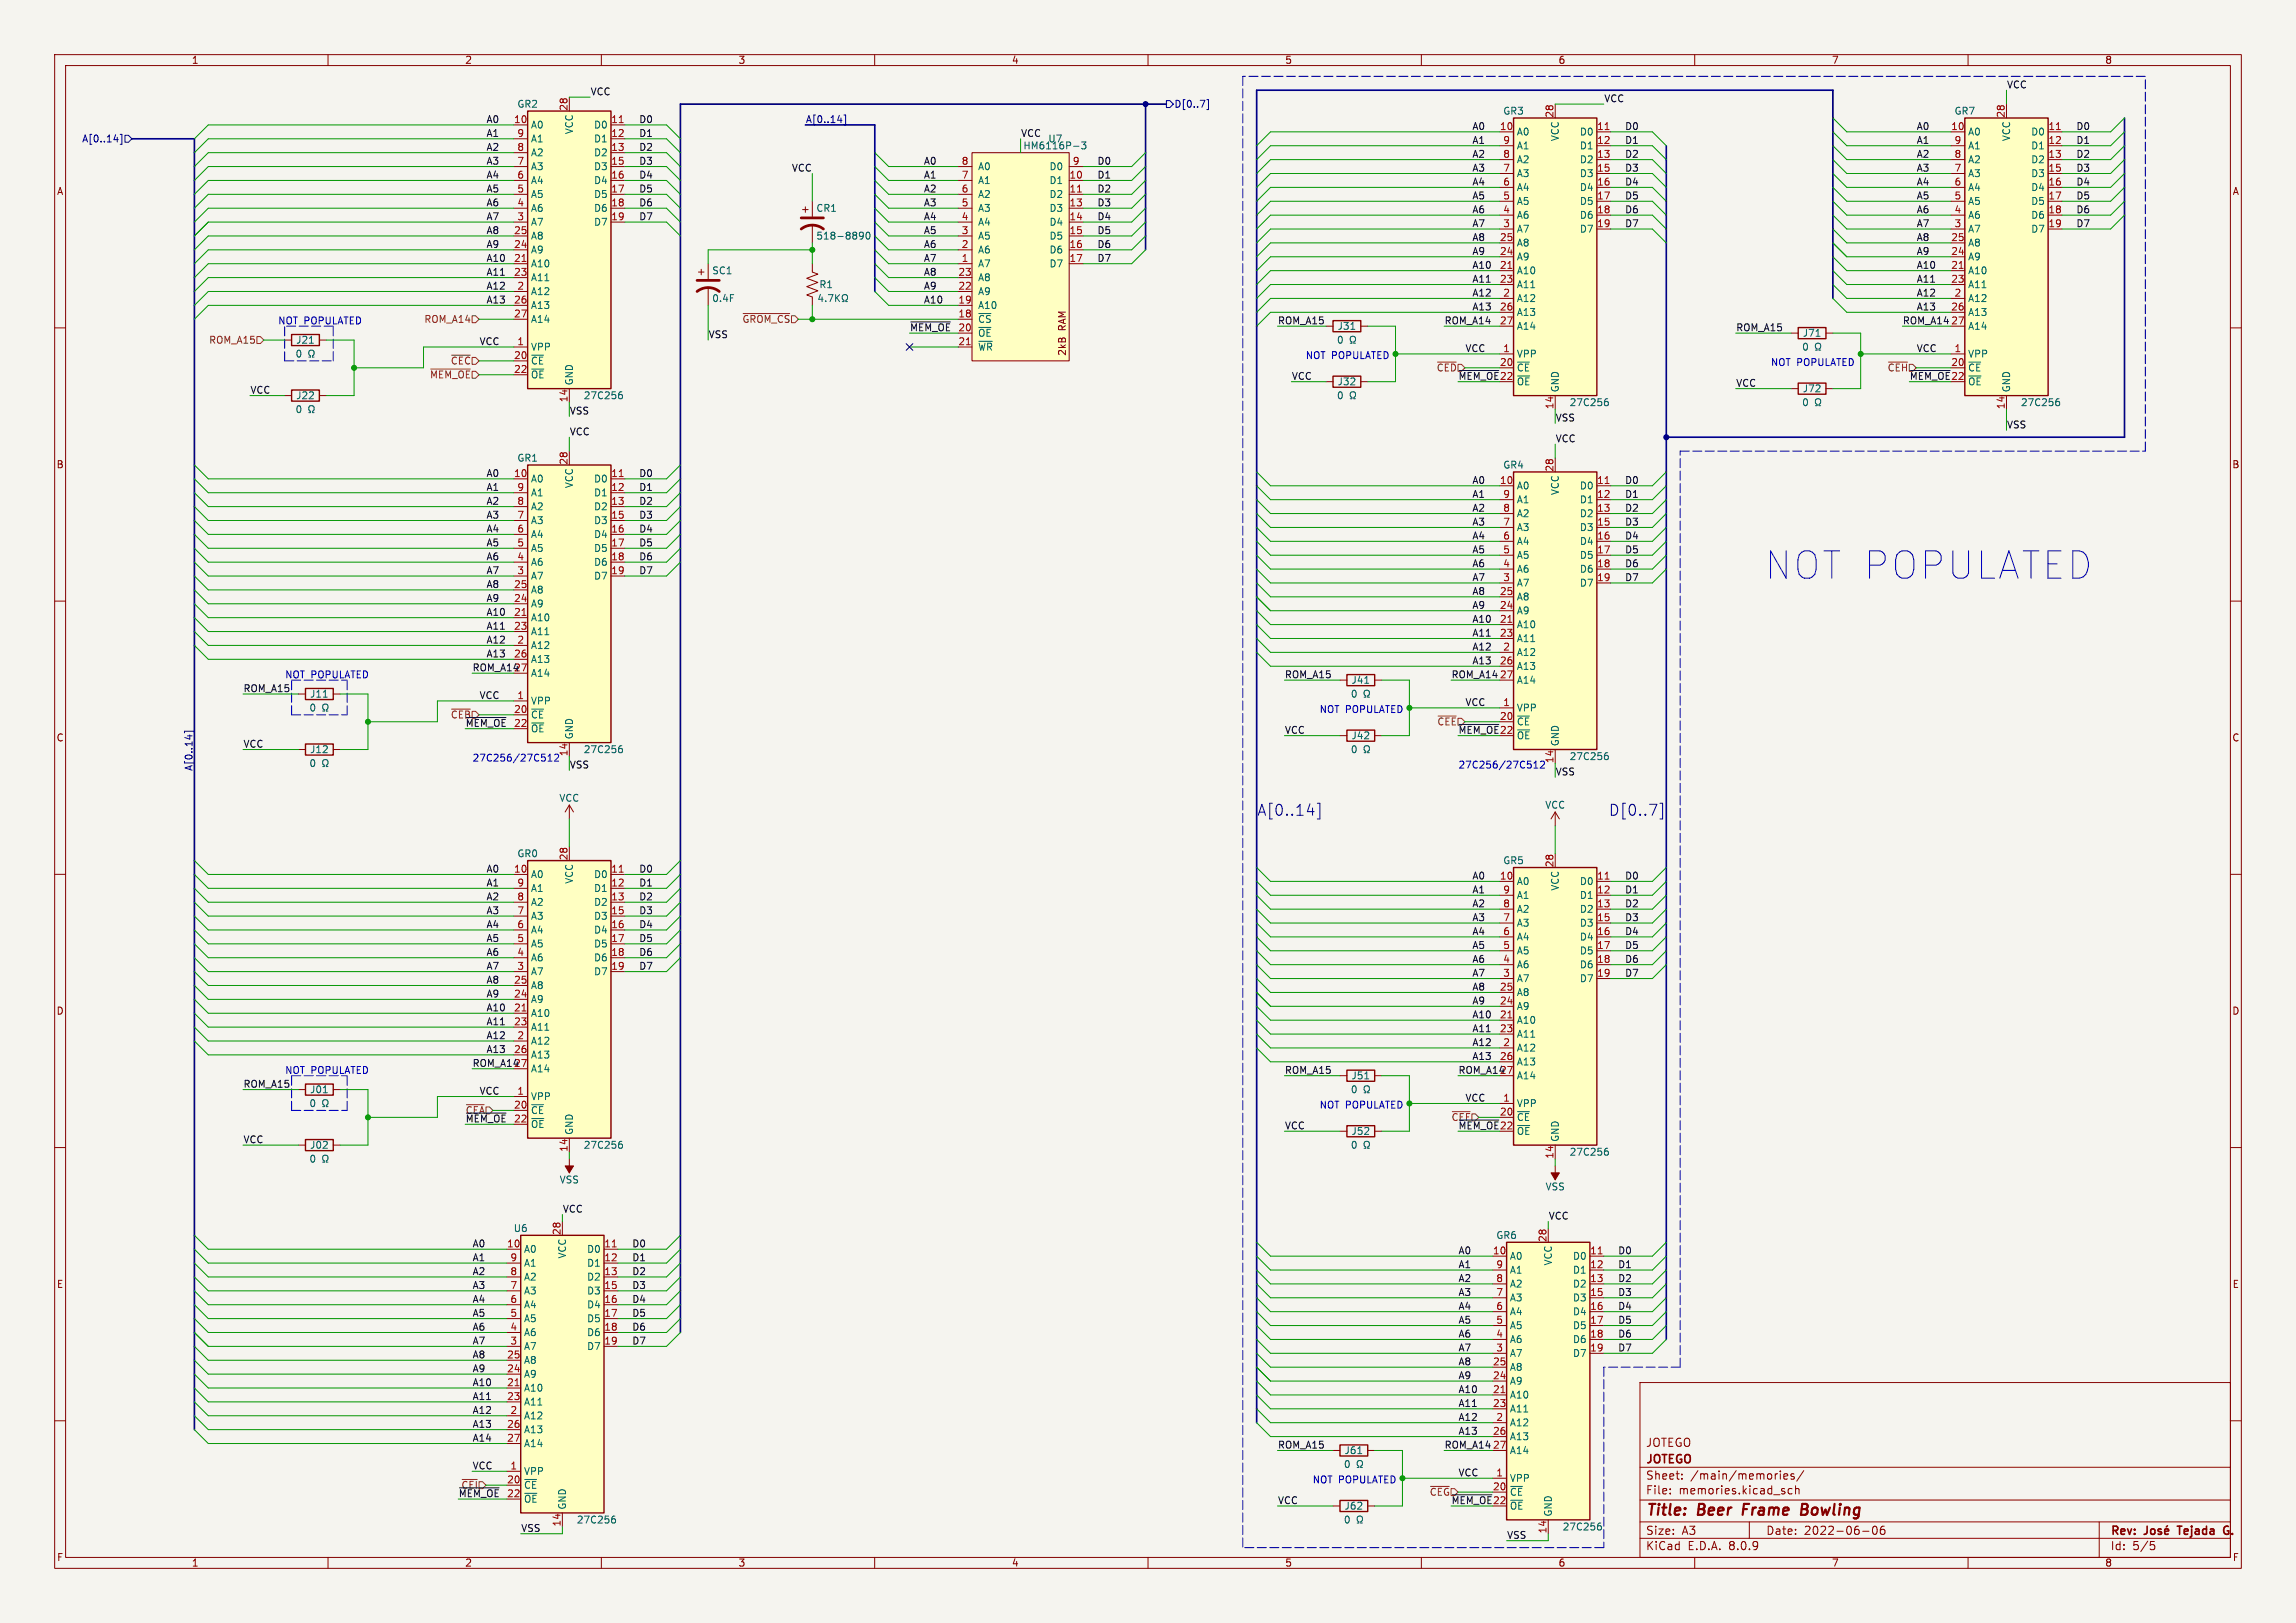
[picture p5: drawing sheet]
<svg xmlns="http://www.w3.org/2000/svg" width="420mm" height="297mm" viewBox="0 0 420 297" stroke-linecap="round" stroke-linejoin="round" font-family="sans-serif">
<defs><g id="words">
<text font-size="7" fill="#0000c2" x="322.6" y="106.4">NOT POPULATED</text>
<g font-size="2.8" fill="#000084">
<text x="229.9" y="149.4">A[0..14]</text>
<text x="294.3" y="149.4">D[0..7]</text>
</g>
<g font-size="2.8" fill="#840000">
<text x="301" y="277.9">Title:</text>
<text x="310.6" y="277.9">Beer</text>
<text x="319.6" y="277.9">Frame</text>
<text x="331.1" y="277.9">Bowling</text>
</g>
<g font-size="2.1" fill="#840000">
<text x="301" y="268.2">JOTEGO</text>
<text x="301" y="265">JOTEGO</text>
<text x="301" y="273.7">File:</text>
<text x="301" y="271">Sheet:</text>
<text x="307.1" y="273.7">memories.kicad_sch</text>
<text x="309.2" y="271">/main/memories/</text>
<text x="301" y="281.1">Size:</text>
<text x="307.6" y="281.1">A3</text>
<text x="323" y="281.1">Date:</text>
<text x="330" y="281.1">2022-06-06</text>
<text x="386" y="281.3">Rev:</text>
<text x="399.1" y="281.3">Tejada</text>
<text x="408.1" y="281.3">G.</text>
<text x="301" y="283.9">KiCad</text>
<text x="308.7" y="283.9">E.D.A.</text>
<text x="316.3" y="283.9">8.0.9</text>
<text x="386" y="283.9">Id:</text>
<text x="390.1" y="283.9">5/5</text>
</g>
<g font-size="1.8" fill="#840000">
<text x="35" y="11.9">1</text>
<text x="85" y="11.9">2</text>
<text x="135" y="11.9">3</text>
<text x="185" y="11.9">4</text>
<text x="235" y="11.9">5</text>
<text x="285" y="11.9">6</text>
<text x="335" y="11.9">7</text>
<text x="385" y="11.9">8</text>
<text x="10.3" y="35.9">A</text>
<text x="408.3" y="35.9">A</text>
<text x="195.2" y="65.2" transform="rotate(-90 195.2 65.2)">2kB</text>
<text x="195.2" y="60.5" transform="rotate(-90 195.2 60.5)">RAM</text>
<text x="10.3" y="85.9">B</text>
<text x="408.2" y="85.9">B</text>
<text x="10.3" y="135.9">C</text>
<text x="408.2" y="135.9">C</text>
<text x="10.3" y="185.9">D</text>
<text x="408.2" y="185.9">D</text>
<text x="10.3" y="235.9">E</text>
<text x="408.3" y="235.9">E</text>
<text x="10.3" y="285.9">F</text>
<text x="35" y="286.9">1</text>
<text x="85" y="286.9">2</text>
<text x="135" y="286.9">3</text>
<text x="185" y="286.9">4</text>
<text x="235" y="286.9">5</text>
<text x="285" y="286.9">6</text>
<text x="335" y="286.9">7</text>
<text x="385" y="286.9">8</text>
<text x="408.3" y="285.9">F</text>
</g>
<g font-size="1.8" fill="#0f0f0f">
<text x="107.9" y="17.5">VCC</text>
<text x="367" y="16.2">VCC</text>
<text x="88.9" y="22.6">A0</text>
<text x="116.8" y="22.6">D0</text>
<text x="269.2" y="23.9">A0</text>
<text x="293.4" y="18.8">VCC</text>
<text x="297.2" y="23.9">D0</text>
<text x="350.5" y="23.9">A0</text>
<text x="379.7" y="23.9">D0</text>
<text x="88.9" y="25.1">A1</text>
<text x="88.9" y="27.7">A2</text>
<text x="116.8" y="25.1">D1</text>
<text x="116.8" y="27.7">D2</text>
<text x="186.7" y="25.1">VCC</text>
<text x="269.2" y="28.9">A2</text>
<text x="269.2" y="26.4">A1</text>
<text x="297.2" y="28.9">D2</text>
<text x="297.2" y="26.4">D1</text>
<text x="350.5" y="26.4">A1</text>
<text x="350.5" y="28.9">A2</text>
<text x="379.7" y="26.4">D1</text>
<text x="379.7" y="28.9">D2</text>
<text x="88.9" y="30.2">A3</text>
<text x="88.9" y="35.3">A5</text>
<text x="88.9" y="32.8">A4</text>
<text x="116.8" y="32.8">D4</text>
<text x="116.8" y="35.3">D5</text>
<text x="116.8" y="30.2">D3</text>
<text x="144.8" y="31.5">VCC</text>
<text x="168.9" y="35.3">A2</text>
<text x="168.9" y="30.2">A0</text>
<text x="168.9" y="32.8">A1</text>
<text x="200.7" y="32.8">D1</text>
<text x="200.7" y="30.2">D0</text>
<text x="200.7" y="35.3">D2</text>
<text x="269.2" y="31.5">A3</text>
<text x="269.2" y="34">A4</text>
<text x="297.2" y="34">D4</text>
<text x="297.2" y="31.5">D3</text>
<text x="350.5" y="34">A4</text>
<text x="350.5" y="31.5">A3</text>
<text x="379.7" y="34">D4</text>
<text x="379.7" y="31.5">D3</text>
<text x="88.9" y="37.8">A6</text>
<text x="88.9" y="40.4">A7</text>
<text x="116.8" y="40.4">D7</text>
<text x="116.8" y="37.8">D6</text>
<text x="168.9" y="40.4">A4</text>
<text x="168.9" y="37.8">A3</text>
<text x="200.7" y="40.4">D4</text>
<text x="200.7" y="37.8">D3</text>
<text x="269.2" y="36.6">A5</text>
<text x="269.2" y="39.1">A6</text>
<text x="269.2" y="41.6">A7</text>
<text x="297.2" y="39.1">D6</text>
<text x="297.2" y="41.6">D7</text>
<text x="297.2" y="36.6">D5</text>
<text x="350.5" y="36.6">A5</text>
<text x="350.5" y="39.1">A6</text>
<text x="350.5" y="41.6">A7</text>
<text x="379.7" y="36.6">D5</text>
<text x="379.7" y="39.1">D6</text>
<text x="379.7" y="41.6">D7</text>
<text x="88.9" y="48">A10</text>
<text x="88.9" y="42.9">A8</text>
<text x="88.9" y="45.5">A9</text>
<text x="168.9" y="48">A7</text>
<text x="168.9" y="45.5">A6</text>
<text x="168.9" y="42.9">A5</text>
<text x="200.7" y="48">D7</text>
<text x="200.7" y="45.5">D6</text>
<text x="200.7" y="42.9">D5</text>
<text x="269.2" y="44.2">A8</text>
<text x="269.2" y="46.7">A9</text>
<text x="350.5" y="44.2">A8</text>
<text x="350.5" y="46.7">A9</text>
<text x="88.9" y="50.5">A11</text>
<text x="88.9" y="53.1">A12</text>
<text x="168.9" y="53.1">A9</text>
<text x="168.9" y="50.5">A8</text>
<text x="269.2" y="49.3">A10</text>
<text x="269.2" y="51.8">A11</text>
<text x="350.5" y="51.8">A11</text>
<text x="350.5" y="49.3">A10</text>
<text x="88.9" y="55.6">A13</text>
<text x="168.9" y="55.6">A10</text>
<text x="233.7" y="59.4">ROM_A15</text>
<text x="264.2" y="59.4">ROM_A14</text>
<text x="269.2" y="54.3">A12</text>
<text x="269.2" y="56.9">A13</text>
<text x="348" y="59.4">ROM_A14</text>
<text x="350.5" y="54.3">A12</text>
<text x="350.5" y="56.9">A13</text>
<text x="87.6" y="63.2">VCC</text>
<text x="129.5" y="62">VSS</text>
<text x="166.4" y="60.7">~{MEM_OE}</text>
<text x="268" y="64.5">VCC</text>
<text x="317.5" y="60.7">ROM_A15</text>
<text x="350.5" y="64.5">VCC</text>
<text x="236.2" y="69.6">VCC</text>
<text x="262.7" y="68.2">~{CED}</text>
<text x="266.7" y="69.6">~{MEM_OE}</text>
<text x="317.5" y="70.9">VCC</text>
<text x="345.2" y="68.2">~{CEH}</text>
<text x="349.2" y="69.6">~{MEM_OE}</text>
<text x="45.7" y="72.1">VCC</text>
<text x="104.1" y="75.9">VSS</text>
<text x="284.5" y="77.2">VSS</text>
<text x="104.1" y="79.7">VCC</text>
<text x="284.5" y="81">VCC</text>
<text x="367" y="78.5">VSS</text>
<text x="88.9" y="89.9">A1</text>
<text x="88.9" y="87.4">A0</text>
<text x="116.8" y="89.9">D1</text>
<text x="116.8" y="87.4">D0</text>
<text x="269.2" y="88.6">A0</text>
<text x="297.2" y="88.6">D0</text>
<text x="88.9" y="92.4">A2</text>
<text x="88.9" y="95">A3</text>
<text x="116.8" y="92.4">D2</text>
<text x="116.8" y="95">D3</text>
<text x="269.2" y="91.2">A1</text>
<text x="269.2" y="93.7">A2</text>
<text x="297.2" y="93.7">D2</text>
<text x="297.2" y="91.2">D1</text>
<text x="88.9" y="97.5">A4</text>
<text x="88.9" y="100.1">A5</text>
<text x="116.8" y="97.5">D4</text>
<text x="116.8" y="100.1">D5</text>
<text x="269.2" y="101.3">A5</text>
<text x="269.2" y="98.8">A4</text>
<text x="269.2" y="96.3">A3</text>
<text x="297.2" y="98.8">D4</text>
<text x="297.2" y="96.3">D3</text>
<text x="297.2" y="101.3">D5</text>
<text x="88.9" y="102.6">A6</text>
<text x="88.9" y="105.1">A7</text>
<text x="88.9" y="107.7">A8</text>
<text x="116.8" y="105.1">D7</text>
<text x="116.8" y="102.6">D6</text>
<text x="269.2" y="103.9">A6</text>
<text x="269.2" y="106.4">A7</text>
<text x="297.2" y="106.4">D7</text>
<text x="297.2" y="103.9">D6</text>
<text x="88.9" y="112.8">A10</text>
<text x="88.9" y="110.2">A9</text>
<text x="269.2" y="111.5">A9</text>
<text x="269.2" y="109">A8</text>
<text x="88.9" y="117.8">A12</text>
<text x="88.9" y="115.3">A11</text>
<text x="269.2" y="119.1">A12</text>
<text x="269.2" y="116.6">A11</text>
<text x="269.2" y="114">A10</text>
<text x="86.4" y="122.9">ROM_A1427</text>
<text x="88.9" y="120.4">A13</text>
<text x="234.9" y="124.2">ROM_A15</text>
<text x="265.4" y="124.2">ROM_A14</text>
<text x="269.2" y="121.7">A13</text>
<text x="44.4" y="126.7">ROM_A15</text>
<text x="82.4" y="131.7">~{CEB}</text>
<text x="87.6" y="128">VCC</text>
<text x="268" y="129.3">VCC</text>
<text x="44.4" y="136.9">VCC</text>
<text x="85.1" y="133.1">~{MEM_OE}</text>
<text x="234.9" y="134.4">VCC</text>
<text x="262.8" y="132.9">~{CEE}</text>
<text x="266.7" y="134.4">~{MEM_OE}</text>
<text x="104.1" y="140.7">VSS</text>
<text x="284.5" y="142">VSS</text>
<text x="88.9" y="159.8">A0</text>
<text x="116.8" y="159.8">D0</text>
<text x="269.2" y="161">A0</text>
<text x="297.2" y="161">D0</text>
<text x="88.9" y="162.3">A1</text>
<text x="88.9" y="167.4">A3</text>
<text x="88.9" y="164.8">A2</text>
<text x="116.8" y="167.4">D3</text>
<text x="116.8" y="162.3">D1</text>
<text x="116.8" y="164.8">D2</text>
<text x="269.2" y="166.1">A2</text>
<text x="269.2" y="163.6">A1</text>
<text x="297.2" y="163.6">D1</text>
<text x="297.2" y="166.1">D2</text>
<text x="88.9" y="172.5">A5</text>
<text x="88.9" y="169.9">A4</text>
<text x="116.8" y="172.5">D5</text>
<text x="116.8" y="169.9">D4</text>
<text x="269.2" y="168.6">A3</text>
<text x="269.2" y="171.2">A4</text>
<text x="269.2" y="173.7">A5</text>
<text x="297.2" y="168.6">D3</text>
<text x="297.2" y="171.2">D4</text>
<text x="297.2" y="173.7">D5</text>
<text x="88.9" y="177.5">A7</text>
<text x="88.9" y="175">A6</text>
<text x="116.8" y="177.5">D7</text>
<text x="116.8" y="175">D6</text>
<text x="269.2" y="176.3">A6</text>
<text x="269.2" y="178.8">A7</text>
<text x="297.2" y="176.3">D6</text>
<text x="297.2" y="178.8">D7</text>
<text x="88.9" y="182.6">A9</text>
<text x="88.9" y="180.1">A8</text>
<text x="88.9" y="185.2">A10</text>
<text x="269.2" y="181.3">A8</text>
<text x="269.2" y="183.9">A9</text>
<text x="88.9" y="187.7">A11</text>
<text x="88.9" y="190.2">A12</text>
<text x="269.2" y="189">A11</text>
<text x="269.2" y="191.5">A12</text>
<text x="269.2" y="186.4">A10</text>
<text x="86.4" y="195.3">ROM_A1427</text>
<text x="88.9" y="192.8">A13</text>
<text x="234.9" y="196.6">ROM_A15</text>
<text x="266.7" y="196.6">ROM_A1427</text>
<text x="269.2" y="194">A13</text>
<text x="44.4" y="199.1">ROM_A15</text>
<text x="87.6" y="200.4">VCC</text>
<text x="268" y="201.7">VCC</text>
<text x="44.4" y="209.3">VCC</text>
<text x="85.1" y="204.1">~{CEA}</text>
<text x="85.1" y="205.5">~{MEM_OE}</text>
<text x="234.9" y="206.7">VCC</text>
<text x="265.4" y="205.3">~{CEF}</text>
<text x="266.7" y="206.7">~{MEM_OE}</text>
<text x="102.9" y="222">VCC</text>
<text x="283.2" y="223.3">VCC</text>
<text x="86.4" y="233.4">A2</text>
<text x="86.4" y="230.9">A1</text>
<text x="86.4" y="228.3">A0</text>
<text x="115.6" y="230.9">D1</text>
<text x="115.6" y="228.3">D0</text>
<text x="115.6" y="233.4">D2</text>
<text x="266.7" y="232.1">A1</text>
<text x="266.7" y="229.6">A0</text>
<text x="295.9" y="232.1">D1</text>
<text x="295.9" y="229.6">D0</text>
<text x="86.4" y="236">A3</text>
<text x="86.4" y="238.5">A4</text>
<text x="115.6" y="236">D3</text>
<text x="115.6" y="238.5">D4</text>
<text x="266.7" y="234.7">A2</text>
<text x="266.7" y="237.2">A3</text>
<text x="266.7" y="239.8">A4</text>
<text x="295.9" y="237.2">D3</text>
<text x="295.9" y="239.8">D4</text>
<text x="295.9" y="234.7">D2</text>
<text x="86.4" y="243.6">A6</text>
<text x="86.4" y="241">A5</text>
<text x="115.6" y="241">D5</text>
<text x="115.6" y="243.6">D6</text>
<text x="266.7" y="244.8">A6</text>
<text x="266.7" y="242.3">A5</text>
<text x="295.9" y="244.8">D6</text>
<text x="295.9" y="242.3">D5</text>
<text x="86.4" y="246.1">A7</text>
<text x="86.4" y="248.7">A8</text>
<text x="86.4" y="251.2">A9</text>
<text x="115.6" y="246.1">D7</text>
<text x="266.7" y="247.4">A7</text>
<text x="266.7" y="249.9">A8</text>
<text x="295.9" y="247.4">D7</text>
<text x="86.4" y="256.3">A11</text>
<text x="86.4" y="253.7">A10</text>
<text x="266.7" y="257.5">A11</text>
<text x="266.7" y="255">A10</text>
<text x="266.7" y="252.5">A9</text>
<text x="86.4" y="263.9">A14</text>
<text x="86.4" y="258.8">A12</text>
<text x="86.4" y="261.4">A13</text>
<text x="266.7" y="260.1">A12</text>
<text x="266.7" y="262.6">A13</text>
<text x="86.4" y="269">VCC</text>
<text x="233.7" y="265.2">ROM_A15</text>
<text x="264.2" y="265.2">ROM_A14</text>
<text x="83.8" y="274.1">~{MEM_OE}</text>
<text x="84.3" y="272.6">~{CEI}</text>
<text x="233.7" y="275.3">VCC</text>
<text x="261.4" y="273.9">~{CEG}</text>
<text x="265.4" y="275.3">~{MEM_OE}</text>
<text x="266.7" y="270.2">VCC</text>
<text x="95.2" y="280.4">VSS</text>
<text x="275.6" y="281.7">VSS</text>
</g>
<g font-size="1.8" fill="#a90000">
<text x="93.9" y="22.6">10</text>
<text x="103.9" y="20.4" transform="rotate(-90 103.9 20.4)">28</text>
<text x="111.7" y="22.6">11</text>
<text x="274.3" y="23.9">10</text>
<text x="284.2" y="21.6" transform="rotate(-90 284.2 21.6)">28</text>
<text x="292.1" y="23.9">11</text>
<text x="356.8" y="23.9">10</text>
<text x="366.8" y="21.6" transform="rotate(-90 366.8 21.6)">28</text>
<text x="374.6" y="23.9">11</text>
<text x="94.5" y="27.7">8</text>
<text x="94.5" y="25.1">9</text>
<text x="111.7" y="25.1">12</text>
<text x="111.7" y="27.7">13</text>
<text x="274.9" y="29">8</text>
<text x="274.9" y="26.4">9</text>
<text x="292.1" y="26.4">12</text>
<text x="292.1" y="29">13</text>
<text x="357.4" y="29">8</text>
<text x="357.4" y="26.4">9</text>
<text x="374.6" y="26.4">12</text>
<text x="374.6" y="29">13</text>
<text x="94.5" y="35.3">5</text>
<text x="94.5" y="32.8">6</text>
<text x="94.5" y="30.2">7</text>
<text x="111.7" y="30.2">15</text>
<text x="111.7" y="32.8">16</text>
<text x="111.7" y="35.3">17</text>
<text x="175.8" y="35.3">6</text>
<text x="175.8" y="32.8">7</text>
<text x="175.8" y="30.2">8</text>
<text x="195.5" y="32.8">10</text>
<text x="195.5" y="35.3">11</text>
<text x="196.1" y="30.2">9</text>
<text x="274.9" y="34">6</text>
<text x="274.9" y="31.5">7</text>
<text x="292.1" y="31.5">15</text>
<text x="292.1" y="34">16</text>
<text x="357.4" y="34">6</text>
<text x="357.4" y="31.5">7</text>
<text x="374.6" y="31.5">15</text>
<text x="374.6" y="34">16</text>
<text x="94.5" y="40.4">3</text>
<text x="94.5" y="37.8">4</text>
<text x="111.7" y="37.8">18</text>
<text x="111.7" y="40.4">19</text>
<text x="175.8" y="40.4">4</text>
<text x="175.8" y="37.8">5</text>
<text x="195.5" y="37.8">13</text>
<text x="195.5" y="40.4">14</text>
<text x="274.9" y="41.7">3</text>
<text x="274.9" y="39.1">4</text>
<text x="274.9" y="36.6">5</text>
<text x="292.1" y="36.6">17</text>
<text x="292.1" y="39.1">18</text>
<text x="292.1" y="41.7">19</text>
<text x="357.4" y="41.7">3</text>
<text x="357.4" y="39.1">4</text>
<text x="357.4" y="36.6">5</text>
<text x="374.6" y="36.6">17</text>
<text x="374.6" y="39.1">18</text>
<text x="374.6" y="41.7">19</text>
<text x="93.9" y="45.5">24</text>
<text x="93.9" y="42.9">25</text>
<text x="175.8" y="45.5">2</text>
<text x="175.8" y="42.9">3</text>
<text x="195.5" y="42.9">15</text>
<text x="195.5" y="45.5">16</text>
<text x="274.3" y="46.7">24</text>
<text x="274.3" y="44.2">25</text>
<text x="356.8" y="46.7">24</text>
<text x="356.8" y="44.2">25</text>
<text x="93.9" y="48">21</text>
<text x="93.9" y="50.5">23</text>
<text x="94.5" y="53.1">2</text>
<text x="175.2" y="53.1">22</text>
<text x="175.2" y="50.5">23</text>
<text x="175.8" y="48">1</text>
<text x="195.5" y="48">17</text>
<text x="274.3" y="49.3">21</text>
<text x="274.3" y="51.8">23</text>
<text x="356.8" y="49.3">21</text>
<text x="356.8" y="51.8">23</text>
<text x="93.9" y="55.6">26</text>
<text x="93.9" y="58.2">27</text>
<text x="175.2" y="58.2">18</text>
<text x="175.2" y="55.6">19</text>
<text x="274.3" y="56.9">26</text>
<text x="274.3" y="59.4">27</text>
<text x="274.9" y="54.4">2</text>
<text x="356.8" y="56.9">26</text>
<text x="356.8" y="59.4">27</text>
<text x="357.4" y="54.4">2</text>
<text x="93.9" y="65.8">20</text>
<text x="94.5" y="63.2">1</text>
<text x="175.2" y="60.7">20</text>
<text x="175.2" y="63.2">21</text>
<text x="274.9" y="64.5">1</text>
<text x="357.4" y="64.5">1</text>
<text x="93.9" y="68.3">22</text>
<text x="274.3" y="67.1">20</text>
<text x="274.3" y="69.6">22</text>
<text x="356.8" y="67.1">20</text>
<text x="356.8" y="69.6">22</text>
<text x="103.9" y="73.7" transform="rotate(-90 103.9 73.7)">14</text>
<text x="284.2" y="75" transform="rotate(-90 284.2 75)">14</text>
<text x="366.8" y="75" transform="rotate(-90 366.8 75)">14</text>
<text x="93.9" y="87.4">10</text>
<text x="94.5" y="89.9">9</text>
<text x="103.9" y="85.1" transform="rotate(-90 103.9 85.1)">28</text>
<text x="111.7" y="87.4">11</text>
<text x="111.7" y="89.9">12</text>
<text x="274.3" y="88.6">10</text>
<text x="284.2" y="86.4" transform="rotate(-90 284.2 86.4)">28</text>
<text x="292.1" y="88.6">11</text>
<text x="94.5" y="95">7</text>
<text x="94.5" y="92.5">8</text>
<text x="111.7" y="92.5">13</text>
<text x="111.7" y="95">15</text>
<text x="274.9" y="93.7">8</text>
<text x="274.9" y="91.2">9</text>
<text x="292.1" y="91.2">12</text>
<text x="292.1" y="93.7">13</text>
<text x="94.5" y="100.1">5</text>
<text x="94.5" y="97.5">6</text>
<text x="111.7" y="97.5">16</text>
<text x="111.7" y="100.1">17</text>
<text x="274.9" y="101.3">5</text>
<text x="274.9" y="98.8">6</text>
<text x="274.9" y="96.3">7</text>
<text x="292.1" y="96.3">15</text>
<text x="292.1" y="98.8">16</text>
<text x="292.1" y="101.3">17</text>
<text x="93.9" y="107.7">25</text>
<text x="94.5" y="105.2">3</text>
<text x="94.5" y="102.6">4</text>
<text x="111.7" y="102.6">18</text>
<text x="111.7" y="105.2">19</text>
<text x="274.9" y="106.4">3</text>
<text x="274.9" y="103.9">4</text>
<text x="292.1" y="103.9">18</text>
<text x="292.1" y="106.4">19</text>
<text x="93.9" y="112.8">21</text>
<text x="93.9" y="110.2">24</text>
<text x="274.3" y="111.5">24</text>
<text x="274.3" y="109">25</text>
<text x="93.9" y="115.3">23</text>
<text x="94.5" y="117.9">2</text>
<text x="274.3" y="114">21</text>
<text x="274.3" y="116.6">23</text>
<text x="274.9" y="119.1">2</text>
<text x="93.9" y="120.4">26</text>
<text x="274.3" y="121.7">26</text>
<text x="274.3" y="124.2">27</text>
<text x="93.9" y="130.6">20</text>
<text x="94.5" y="128">1</text>
<text x="274.3" y="131.8">20</text>
<text x="274.9" y="129.3">1</text>
<text x="93.9" y="133.1">22</text>
<text x="274.3" y="134.4">22</text>
<text x="93.9" y="159.8">10</text>
<text x="103.9" y="157.5" transform="rotate(-90 103.9 157.5)">28</text>
<text x="111.7" y="159.8">11</text>
<text x="274.3" y="161">10</text>
<text x="284.2" y="158.8" transform="rotate(-90 284.2 158.8)">28</text>
<text x="292.1" y="161">11</text>
<text x="94.5" y="167.4">7</text>
<text x="94.5" y="164.8">8</text>
<text x="94.5" y="162.3">9</text>
<text x="111.7" y="162.3">12</text>
<text x="111.7" y="164.8">13</text>
<text x="111.7" y="167.4">15</text>
<text x="274.9" y="166.1">8</text>
<text x="274.9" y="163.6">9</text>
<text x="292.1" y="163.6">12</text>
<text x="292.1" y="166.1">13</text>
<text x="94.5" y="172.5">5</text>
<text x="94.5" y="169.9">6</text>
<text x="111.7" y="169.9">16</text>
<text x="111.7" y="172.5">17</text>
<text x="274.9" y="173.7">5</text>
<text x="274.9" y="171.2">6</text>
<text x="274.9" y="168.7">7</text>
<text x="292.1" y="168.7">15</text>
<text x="292.1" y="171.2">16</text>
<text x="292.1" y="173.7">17</text>
<text x="94.5" y="177.5">3</text>
<text x="94.5" y="175">4</text>
<text x="111.7" y="175">18</text>
<text x="111.7" y="177.5">19</text>
<text x="274.9" y="178.8">3</text>
<text x="274.9" y="176.3">4</text>
<text x="292.1" y="176.3">18</text>
<text x="292.1" y="178.8">19</text>
<text x="93.9" y="185.2">21</text>
<text x="93.9" y="182.6">24</text>
<text x="93.9" y="180.1">25</text>
<text x="274.3" y="183.9">24</text>
<text x="274.3" y="181.4">25</text>
<text x="93.9" y="187.7">23</text>
<text x="94.5" y="190.2">2</text>
<text x="274.3" y="186.4">21</text>
<text x="274.3" y="189">23</text>
<text x="274.9" y="191.5">2</text>
<text x="93.9" y="192.8">26</text>
<text x="274.3" y="194.1">26</text>
<text x="93.9" y="202.9">20</text>
<text x="94.5" y="200.4">1</text>
<text x="274.9" y="201.7">1</text>
<text x="93.9" y="205.5">22</text>
<text x="274.3" y="204.2">20</text>
<text x="274.3" y="206.8">22</text>
<text x="103.9" y="210.9" transform="rotate(-90 103.9 210.9)">14</text>
<text x="284.2" y="212.1" transform="rotate(-90 284.2 212.1)">14</text>
<text x="102.6" y="226.1" transform="rotate(-90 102.6 226.1)">28</text>
<text x="283" y="227.4" transform="rotate(-90 283 227.4)">28</text>
<text x="92.7" y="228.3">10</text>
<text x="93.3" y="233.4">8</text>
<text x="93.3" y="230.9">9</text>
<text x="110.4" y="228.3">11</text>
<text x="110.4" y="230.9">12</text>
<text x="110.4" y="233.4">13</text>
<text x="273" y="229.6">10</text>
<text x="273.6" y="232.2">9</text>
<text x="290.8" y="229.6">11</text>
<text x="290.8" y="232.2">12</text>
<text x="93.3" y="238.5">6</text>
<text x="93.3" y="236">7</text>
<text x="110.4" y="236">15</text>
<text x="110.4" y="238.5">16</text>
<text x="273.6" y="239.8">6</text>
<text x="273.6" y="237.2">7</text>
<text x="273.6" y="234.7">8</text>
<text x="290.8" y="234.7">13</text>
<text x="290.8" y="237.2">15</text>
<text x="290.8" y="239.8">16</text>
<text x="93.3" y="243.6">4</text>
<text x="93.3" y="241">5</text>
<text x="110.4" y="241">17</text>
<text x="110.4" y="243.6">18</text>
<text x="273.6" y="244.9">4</text>
<text x="273.6" y="242.3">5</text>
<text x="290.8" y="242.3">17</text>
<text x="290.8" y="244.9">18</text>
<text x="92.7" y="251.2">24</text>
<text x="92.7" y="248.7">25</text>
<text x="93.3" y="246.1">3</text>
<text x="110.4" y="246.1">19</text>
<text x="273" y="249.9">25</text>
<text x="273.6" y="247.4">3</text>
<text x="290.8" y="247.4">19</text>
<text x="92.7" y="253.7">21</text>
<text x="92.7" y="256.3">23</text>
<text x="273" y="255">21</text>
<text x="273" y="257.6">23</text>
<text x="273" y="252.5">24</text>
<text x="92.7" y="261.4">26</text>
<text x="92.7" y="263.9">27</text>
<text x="93.3" y="258.8">2</text>
<text x="273" y="262.6">26</text>
<text x="273.6" y="260.1">2</text>
<text x="93.3" y="269">1</text>
<text x="273" y="265.2">27</text>
<text x="92.7" y="271.5">20</text>
<text x="92.7" y="274.1">22</text>
<text x="273" y="272.8">20</text>
<text x="273" y="275.3">22</text>
<text x="273.6" y="270.3">1</text>
<text x="102.6" y="279.4" transform="rotate(-90 102.6 279.4)">14</text>
<text x="283" y="280.7" transform="rotate(-90 283 280.7)">14</text>
</g>
<g font-size="1.8" fill="#006464">
<text x="94.5" y="19.9">GR2</text>
<text x="97" y="23.7">A0</text>
<text x="108.6" y="23.7">D0</text>
<text x="274.9" y="21.2">GR3</text>
<text x="357.4" y="21.2">GR7</text>
<text x="97" y="28.8">A2</text>
<text x="97" y="26.3">A1</text>
<text x="105" y="24.7" transform="rotate(-90 105 24.7)">VCC</text>
<text x="108.6" y="26.3">D1</text>
<text x="108.6" y="28.8">D2</text>
<text x="187.1" y="27.5">HM6116P-3</text>
<text x="191.7" y="26.3">U7</text>
<text x="277.4" y="25">A0</text>
<text x="277.4" y="27.5">A1</text>
<text x="285.3" y="25.9" transform="rotate(-90 285.3 25.9)">VCC</text>
<text x="288.9" y="25">D0</text>
<text x="288.9" y="27.5">D1</text>
<text x="359.9" y="25">A0</text>
<text x="359.9" y="27.5">A1</text>
<text x="367.9" y="25.9" transform="rotate(-90 367.9 25.9)">VCC</text>
<text x="371.5" y="25">D0</text>
<text x="371.5" y="27.5">D1</text>
<text x="97" y="33.9">A4</text>
<text x="97" y="31.3">A3</text>
<text x="108.6" y="31.3">D3</text>
<text x="108.6" y="33.9">D4</text>
<text x="178.8" y="33.9">A1</text>
<text x="178.8" y="31.3">A0</text>
<text x="191.9" y="33.9">D1</text>
<text x="191.9" y="31.3">D0</text>
<text x="277.4" y="35.2">A4</text>
<text x="277.4" y="32.6">A3</text>
<text x="277.4" y="30.1">A2</text>
<text x="288.9" y="30.1">D2</text>
<text x="288.9" y="32.6">D3</text>
<text x="288.9" y="35.2">D4</text>
<text x="359.9" y="35.2">A4</text>
<text x="359.9" y="32.6">A3</text>
<text x="359.9" y="30.1">A2</text>
<text x="371.5" y="30.1">D2</text>
<text x="371.5" y="32.6">D3</text>
<text x="371.5" y="35.2">D4</text>
<text x="97" y="41.5">A7</text>
<text x="97" y="39">A6</text>
<text x="97" y="36.4">A5</text>
<text x="108.6" y="36.4">D5</text>
<text x="108.6" y="39">D6</text>
<text x="108.6" y="41.5">D7</text>
<text x="149.2" y="39">CR1</text>
<text x="178.8" y="41.5">A4</text>
<text x="178.8" y="39">A3</text>
<text x="178.8" y="36.4">A2</text>
<text x="191.9" y="36.4">D2</text>
<text x="191.9" y="39">D3</text>
<text x="191.9" y="41.5">D4</text>
<text x="277.4" y="40.2">A6</text>
<text x="277.4" y="37.7">A5</text>
<text x="288.9" y="37.7">D5</text>
<text x="288.9" y="40.2">D6</text>
<text x="359.9" y="40.2">A6</text>
<text x="359.9" y="37.7">A5</text>
<text x="371.5" y="37.7">D5</text>
<text x="371.5" y="40.2">D6</text>
<text x="97" y="46.6">A9</text>
<text x="97" y="44">A8</text>
<text x="149.2" y="44">518-8890</text>
<text x="178.8" y="46.6">A6</text>
<text x="178.8" y="44">A5</text>
<text x="191.9" y="44">D5</text>
<text x="191.9" y="46.6">D6</text>
<text x="277.4" y="47.9">A9</text>
<text x="277.4" y="45.3">A8</text>
<text x="277.4" y="42.8">A7</text>
<text x="288.9" y="42.8">D7</text>
<text x="359.9" y="47.9">A9</text>
<text x="359.9" y="45.3">A8</text>
<text x="359.9" y="42.8">A7</text>
<text x="371.5" y="42.8">D7</text>
<text x="97" y="49.1">A10</text>
<text x="97" y="51.7">A11</text>
<text x="130.2" y="50.4">SC1</text>
<text x="149.8" y="52.9">R1</text>
<text x="178.8" y="49.1">A7</text>
<text x="178.8" y="51.7">A8</text>
<text x="191.9" y="49.1">D7</text>
<text x="277.4" y="50.4">A10</text>
<text x="277.4" y="52.9">A11</text>
<text x="359.9" y="50.4">A10</text>
<text x="359.9" y="52.9">A11</text>
<text x="97" y="54.2">A12</text>
<text x="97" y="56.7">A13</text>
<text x="97" y="59.3">A14</text>
<text x="130.2" y="55.5">0.4F</text>
<text x="178.8" y="59.3">~{CS}</text>
<text x="178.8" y="56.7">A10</text>
<text x="178.8" y="54.2">A9</text>
<text x="277.4" y="55.5">A12</text>
<text x="277.4" y="58">A13</text>
<text x="359.9" y="55.5">A12</text>
<text x="359.9" y="58">A13</text>
<text x="54" y="65.6">0</text>
<text x="54.1" y="63.1">J21</text>
<text x="97" y="64.4">VPP</text>
<text x="178.8" y="61.8">~{OE}</text>
<text x="178.8" y="64.4">~{WR}</text>
<text x="244.5" y="63.1">0</text>
<text x="244.6" y="60.6">J31</text>
<text x="277.4" y="65.6">VPP</text>
<text x="277.4" y="60.6">A14</text>
<text x="329.6" y="64.4">0</text>
<text x="329.7" y="61.8">J71</text>
<text x="359.9" y="65.6">VPP</text>
<text x="359.9" y="60.6">A14</text>
<text x="97" y="66.9">~{CE}</text>
<text x="97" y="69.4">~{OE}</text>
<text x="105" y="70.6" transform="rotate(-90 105 70.6)">GND</text>
<text x="244.6" y="70.7">J32</text>
<text x="277.4" y="68.2">~{CE}</text>
<text x="277.4" y="70.7">~{OE}</text>
<text x="285.3" y="71.9" transform="rotate(-90 285.3 71.9)">GND</text>
<text x="329.7" y="72">J72</text>
<text x="359.9" y="68.2">~{CE}</text>
<text x="359.9" y="70.7">~{OE}</text>
<text x="367.9" y="71.9" transform="rotate(-90 367.9 71.9)">GND</text>
<text x="54" y="75.8">0</text>
<text x="54.1" y="73.3">J22</text>
<text x="106.7" y="73.3">27C256</text>
<text x="244.5" y="73.3">0</text>
<text x="287" y="74.5">27C256</text>
<text x="329.6" y="74.5">0</text>
<text x="369.6" y="74.5">27C256</text>
<text x="94.5" y="84.7">GR1</text>
<text x="97" y="88.5">A0</text>
<text x="105" y="89.4" transform="rotate(-90 105 89.4)">VCC</text>
<text x="108.6" y="88.5">D0</text>
<text x="274.9" y="86">GR4</text>
<text x="277.4" y="89.8">A0</text>
<text x="288.9" y="89.8">D0</text>
<text x="97" y="93.6">A2</text>
<text x="97" y="91">A1</text>
<text x="108.6" y="91">D1</text>
<text x="108.6" y="93.6">D2</text>
<text x="277.4" y="94.8">A2</text>
<text x="277.4" y="92.3">A1</text>
<text x="285.3" y="90.7" transform="rotate(-90 285.3 90.7)">VCC</text>
<text x="288.9" y="92.3">D1</text>
<text x="288.9" y="94.8">D2</text>
<text x="97" y="101.2">A5</text>
<text x="97" y="98.7">A4</text>
<text x="97" y="96.1">A3</text>
<text x="108.6" y="96.1">D3</text>
<text x="108.6" y="98.7">D4</text>
<text x="108.6" y="101.2">D5</text>
<text x="277.4" y="99.9">A4</text>
<text x="277.4" y="97.4">A3</text>
<text x="288.9" y="97.4">D3</text>
<text x="288.9" y="99.9">D4</text>
<text x="97" y="106.3">A7</text>
<text x="97" y="103.7">A6</text>
<text x="108.6" y="103.7">D6</text>
<text x="108.6" y="106.3">D7</text>
<text x="277.4" y="107.5">A7</text>
<text x="277.4" y="105">A6</text>
<text x="277.4" y="102.5">A5</text>
<text x="288.9" y="102.5">D5</text>
<text x="288.9" y="105">D6</text>
<text x="288.9" y="107.5">D7</text>
<text x="97" y="113.9">A10</text>
<text x="97" y="111.4">A9</text>
<text x="97" y="108.8">A8</text>
<text x="277.4" y="112.6">A9</text>
<text x="277.4" y="110.1">A8</text>
<text x="97" y="119">A12</text>
<text x="97" y="116.4">A11</text>
<text x="277.4" y="115.2">A10</text>
<text x="277.4" y="117.7">A11</text>
<text x="97" y="121.5">A13</text>
<text x="97" y="124.1">A14</text>
<text x="247.1" y="125.3">J41</text>
<text x="277.4" y="120.2">A12</text>
<text x="277.4" y="122.8">A13</text>
<text x="277.4" y="125.3">A14</text>
<text x="56.5" y="130.4">0</text>
<text x="56.6" y="127.9">J11</text>
<text x="97" y="129.1">VPP</text>
<text x="97" y="131.7">~{CE}</text>
<text x="247" y="127.9">0</text>
<text x="277.4" y="130.4">VPP</text>
<text x="97" y="134.2">~{OE}</text>
<text x="105" y="135.4" transform="rotate(-90 105 135.4)">GND</text>
<text x="247.1" y="135.5">J42</text>
<text x="277.4" y="132.9">~{CE}</text>
<text x="277.4" y="135.5">~{OE}</text>
<text x="285.3" y="136.7" transform="rotate(-90 285.3 136.7)">GND</text>
<text x="56.5" y="140.6">0</text>
<text x="56.6" y="138">J12</text>
<text x="106.7" y="138">27C256</text>
<text x="247" y="138">0</text>
<text x="287" y="139.3">27C256</text>
<text x="102.2" y="146.9">VCC</text>
<text x="282.6" y="148.2">VCC</text>
<text x="94.5" y="157.1">GR0</text>
<text x="97" y="160.9">A0</text>
<text x="105" y="161.8" transform="rotate(-90 105 161.8)">VCC</text>
<text x="108.6" y="160.9">D0</text>
<text x="274.9" y="158.3">GR5</text>
<text x="97" y="166">A2</text>
<text x="97" y="163.4">A1</text>
<text x="108.6" y="163.4">D1</text>
<text x="108.6" y="166">D2</text>
<text x="277.4" y="162.2">A0</text>
<text x="277.4" y="167.2">A2</text>
<text x="277.4" y="164.7">A1</text>
<text x="285.3" y="163.1" transform="rotate(-90 285.3 163.1)">VCC</text>
<text x="288.9" y="162.2">D0</text>
<text x="288.9" y="164.7">D1</text>
<text x="288.9" y="167.2">D2</text>
<text x="97" y="173.6">A5</text>
<text x="97" y="171">A4</text>
<text x="97" y="168.5">A3</text>
<text x="108.6" y="168.5">D3</text>
<text x="108.6" y="171">D4</text>
<text x="108.6" y="173.6">D5</text>
<text x="277.4" y="172.3">A4</text>
<text x="277.4" y="169.8">A3</text>
<text x="288.9" y="169.8">D3</text>
<text x="288.9" y="172.3">D4</text>
<text x="97" y="178.7">A7</text>
<text x="97" y="176.1">A6</text>
<text x="108.6" y="176.1">D6</text>
<text x="108.6" y="178.7">D7</text>
<text x="277.4" y="179.9">A7</text>
<text x="277.4" y="177.4">A6</text>
<text x="277.4" y="174.9">A5</text>
<text x="288.9" y="174.9">D5</text>
<text x="288.9" y="177.4">D6</text>
<text x="288.9" y="179.9">D7</text>
<text x="97" y="183.7">A9</text>
<text x="97" y="181.2">A8</text>
<text x="277.4" y="185">A9</text>
<text x="277.4" y="182.5">A8</text>
<text x="97" y="191.4">A12</text>
<text x="97" y="186.3">A10</text>
<text x="97" y="188.8">A11</text>
<text x="277.4" y="187.6">A10</text>
<text x="277.4" y="190.1">A11</text>
<text x="97" y="193.9">A13</text>
<text x="97" y="196.4">A14</text>
<text x="247.1" y="197.7">J51</text>
<text x="277.4" y="192.6">A12</text>
<text x="277.4" y="195.2">A13</text>
<text x="277.4" y="197.7">A14</text>
<text x="56.5" y="202.8">0</text>
<text x="56.6" y="200.3">J01</text>
<text x="97" y="201.5">VPP</text>
<text x="247" y="200.3">0</text>
<text x="277.4" y="202.8">VPP</text>
<text x="97" y="204.1">~{CE}</text>
<text x="97" y="206.6">~{OE}</text>
<text x="105" y="207.8" transform="rotate(-90 105 207.8)">GND</text>
<text x="247.1" y="207.9">J52</text>
<text x="277.4" y="205.3">~{CE}</text>
<text x="277.4" y="207.9">~{OE}</text>
<text x="285.3" y="209" transform="rotate(-90 285.3 209)">GND</text>
<text x="56.5" y="213">0</text>
<text x="56.6" y="210.4">J02</text>
<text x="106.7" y="210.4">27C256</text>
<text x="247" y="210.4">0</text>
<text x="287" y="211.7">27C256</text>
<text x="102.3" y="216.8">VSS</text>
<text x="282.6" y="218">VSS</text>
<text x="93.9" y="225.7">U6</text>
<text x="273.6" y="226.9">GR6</text>
<text x="95.8" y="229.5">A0</text>
<text x="95.8" y="232">A1</text>
<text x="103.7" y="230.4" transform="rotate(-90 103.7 230.4)">VCC</text>
<text x="107.3" y="229.5">D0</text>
<text x="107.3" y="232">D1</text>
<text x="276.1" y="230.7">A0</text>
<text x="276.1" y="233.3">A1</text>
<text x="284.1" y="231.7" transform="rotate(-90 284.1 231.7)">VCC</text>
<text x="287.6" y="230.7">D0</text>
<text x="287.6" y="233.3">D1</text>
<text x="95.8" y="239.6">A4</text>
<text x="95.8" y="237.1">A3</text>
<text x="95.8" y="234.5">A2</text>
<text x="107.3" y="234.5">D2</text>
<text x="107.3" y="237.1">D3</text>
<text x="107.3" y="239.6">D4</text>
<text x="276.1" y="238.4">A3</text>
<text x="276.1" y="235.8">A2</text>
<text x="287.6" y="235.8">D2</text>
<text x="287.6" y="238.4">D3</text>
<text x="95.8" y="244.7">A6</text>
<text x="95.8" y="242.2">A5</text>
<text x="107.3" y="242.2">D5</text>
<text x="107.3" y="244.7">D6</text>
<text x="276.1" y="246">A6</text>
<text x="276.1" y="243.4">A5</text>
<text x="276.1" y="240.9">A4</text>
<text x="287.6" y="240.9">D4</text>
<text x="287.6" y="243.4">D5</text>
<text x="287.6" y="246">D6</text>
<text x="95.8" y="249.8">A8</text>
<text x="95.8" y="247.2">A7</text>
<text x="107.3" y="247.2">D7</text>
<text x="276.1" y="251.1">A8</text>
<text x="276.1" y="248.5">A7</text>
<text x="287.6" y="248.5">D7</text>
<text x="95.8" y="254.9">A10</text>
<text x="95.8" y="257.4">A11</text>
<text x="95.8" y="252.3">A9</text>
<text x="276.1" y="256.1">A10</text>
<text x="276.1" y="253.6">A9</text>
<text x="95.8" y="259.9">A12</text>
<text x="95.8" y="262.5">A13</text>
<text x="276.1" y="261.2">A12</text>
<text x="276.1" y="258.7">A11</text>
<text x="276.1" y="263.8">A13</text>
<text x="95.8" y="265">A14</text>
<text x="245.7" y="268.8">0</text>
<text x="245.9" y="266.3">J61</text>
<text x="276.1" y="266.3">A14</text>
<text x="95.8" y="270.1">VPP</text>
<text x="95.8" y="272.6">~{CE}</text>
<text x="95.8" y="275.2">~{OE}</text>
<text x="276.1" y="271.4">VPP</text>
<text x="276.1" y="273.9">~{CE}</text>
<text x="103.7" y="276.4" transform="rotate(-90 103.7 276.4)">GND</text>
<text x="105.4" y="279">27C256</text>
<text x="245.7" y="279">0</text>
<text x="245.9" y="276.5">J62</text>
<text x="276.1" y="276.5">~{OE}</text>
<text x="284.1" y="277.6" transform="rotate(-90 284.1 277.6)">GND</text>
<text x="285.8" y="280.3">27C256</text>
</g>
<g font-size="1.8" fill="#000084">
<text x="147.3" y="22.6">A[0..14]</text>
<text x="214.7" y="19.9">D[0..7]</text>
<text x="14.9" y="26.3">A[0..14]</text>
<text x="35.3" y="141.2" transform="rotate(-90 35.3 141.2)">A[0..14]</text>
</g>
<g font-size="1.8" fill="#0000c2">
<text x="50.8" y="59.4">NOT POPULATED</text>
<text x="238.8" y="65.8">NOT POPULATED</text>
<text x="323.8" y="67.1">NOT POPULATED</text>
<text x="52.1" y="124.2">NOT POPULATED</text>
<text x="241.3" y="130.6">NOT POPULATED</text>
<text x="86.4" y="139.5">27C256/27C512</text>
<text x="103.9" y="138.5" transform="rotate(-90 103.9 138.5)">14</text>
<text x="266.7" y="140.7">27C256/27C512</text>
<text x="284.2" y="139.7" transform="rotate(-90 284.2 139.7)">14</text>
<text x="52.1" y="196.6">NOT POPULATED</text>
<text x="241.3" y="202.9">NOT POPULATED</text>
<text x="240" y="271.5">NOT POPULATED</text>
</g>
<g font-size="1.8" fill="#725600">
<text x="77.5" y="59.3">ROM_A14</text>
<text x="135.7" y="59.3">~{GROM_CS}</text>
<text x="38.2" y="63.1">ROM_A15</text>
<text x="78.6" y="69.4">~{MEM_OE}</text>
<text x="82.4" y="66.9">~{CEC}</text>
</g>
</g></defs>
<path d="M0 0h420v297h-420z" fill="#f5f4ef" stroke="#f5f4ef" stroke-width=".18"/>
<g fill="none" stroke="#840000" stroke-width=".18">
<path d="M10 10h400v277h-400zM12 12h396v273h-396zM60 10v2M110 10v2M160 10v2M210 10v2M260 10v2M310 10v2M360 10v2M10 60h2M408 60h2M10 110h2"/>
<path d="M408 110h2M10 160h2M408 160h2M10 210h2M408 210h2M300 253h108v32h-108zM10 260h2M300 278.5h108M300 274.5h108M300 268.5h108M305.5 273.2v.2M305.5 272.5v.1"/>
<path d="M307.7 270.5v.2M307.7 269.8v.1M320 278.5v3M325.7 269.2v.1M325.7 269.7v1M326.3 270.2l.7-.2-.1-.2-.4-.1-.2 .2 .1 .7h.5M327.8 272.5l-.4-.1-.3 .3v.4l.1 .2h.6M328.2 269.8l-.4-.1-.2 .2 .1 .2 .5 .2v.3h-.6M328.4 272.5l.3-.1 .3 .1 .1 .9M328.4 271.9v1.5M329.9 269.1l-1.2 1.9M343 279.3a.85 .85 0 0 1-.1 1.5l-.2-.2-.2-.4 .2-.8"/>
<path d="M344.7 279.3a.59 .59 0 0 0-.8 .6v.6l.2 .2 .4 .1 .2-.2 .1-.5-.1-.2h-.5l-.3 .2M384 278.5v6.5M408 260h2M60 285v2M110 285v2M160 285v2M210 285v2M260 285v2M300 281.5h108M310 285v2M340.7 280.2h1.2M360 285v2"/>
<path d="M393.4 282.1h.7M393.5 282.7h.4l.3 .2-.2 .6-.5 .1"/>
</g>
<path d="M392.8 279.3v1.1a.48 .48 0 0 1-.6 .4M393.5 279.9l.4-.1 .3 .3v.4l-.3 .3-.4-.1-.1-.2v-.4zM395.3 279.9l-.3-.1-.2 .2v.2l.5 .2v.3h-.5M396.5 279.2l-.2 .2M398.3 279.3h.8M407.5 279.3a.75 .75 0 0 0-.7 .7 .75 .75 0 0 0 .6 .8l.2-.1M396 280.3l.7-.2-.1-.2-.4-.1-.2 .2v.7h.6M407.4 280.1h.3" fill="none" stroke="#840000" stroke-width=".3"/>
<path d="M319 275.2l-.2 2M329.6 276.2h.6M330.2 276.2l.3 .1M330.3 275.2h-.6l-.3 2 1-.1M330.4 276.1l-.2 .1" fill="none" stroke="#840000" stroke-width=".4"/>
<path d="M95.2 226.1h15.3v50.8h-15.3z" fill="#ffffc2"/>
<path d="M95.2 226.1h15.3v50.8h-15.3z" fill="none" stroke="#840000" stroke-width=".25"/>
<g fill="none" stroke="#840000" stroke-width=".18">
<path d="M127.8 49.8h1M128.3 49.3v1M129.5 48.3v2.8M129.5 52.6v3.3M148.6 48.3v1.5l1 .4-2 .7 2 .8-2 .8 2 .7-2 .8 1 .4v1.5M284.5 213.4v2.5M92.7 228.6h2.5M92.7 231.1h2.5M92.7 233.7h2.5M92.7 236.2h2.5M92.7 238.8h2.5M102.9 223.5v2.6"/>
<path d="M110.5 228.6h2.5M110.5 231.1h2.5M110.5 233.7h2.5M110.5 236.2h2.5M110.5 238.8h2.5M92.7 241.3h2.5M92.7 243.8h2.5M92.7 246.4h2.5M92.7 259.1h2.5M92.7 254h2.5M92.7 256.5h2.5M92.7 251.5h2.5"/>
<path d="M92.7 248.9h2.5M110.5 241.3h2.5M110.5 243.8h2.5M110.5 246.4h2.5M92.7 269.2h2.5M92.7 271.8h2.5M92.7 274.3h2.5M92.7 261.6h2.5M92.7 264.2h2.5M102.9 276.9v2.5"/>
</g>
<path d="M112 228.2h.7M94.2 253.6h.7" fill="none" stroke="#a90000" stroke-width=".18"/>
<path d="M150.1 53.9l-.3 .9h.8M150.4 54.3v.9M151 55.1v.1M151.5 53.9h.9l-.6 1.3M152.9 53.9v1.3M153 54.5l.6 .7M153.6 53.9l-.7 .7M154.1 55.2h.3v-.3a.54 .54 0 0 1-.3-.7 .54 .54 0 0 1 .7-.2 .58 .58 0 0 1-.1 .9v.3h.3M112.1 277.9h.3l.2 .3-.1 .4-.4 .1M112.5 277.4l-.4 .1" fill="none" stroke="#006464" stroke-width=".18"/>
<path d="M127.5 53.3a3.3 3.3 0 0 1 4.1 0M127.5 51.3h4.1" fill="none" stroke="#840000" stroke-width=".51"/>
<path d="M283.7 214.6h1.5l-.7 1.3z" fill="#840000" stroke="#840000" stroke-width=".18"/>
<path d="M275.6 227.3h15.2v50.8h-15.2z" fill="#ffffc2"/>
<path d="M275.6 227.3h15.2v50.8h-15.2z" fill="none" stroke="#840000" stroke-width=".25"/>
<g fill="none" stroke="#840000" stroke-width=".18">
<path d="M273 229.9h2.6M273 232.4h2.6M273 234.9h2.6M273 237.5h2.6M283.2 224.8v2.5M290.8 229.9h2.6M290.8 232.4h2.6M290.8 234.9h2.6M290.8 237.5h2.6M273 240h2.6M273 242.6h2.6M273 245.1h2.6"/>
<path d="M273 247.6h2.6M273 255.3h2.6M273 257.8h2.6M273 252.7h2.6M273 250.2h2.6M290.8 240h2.6M290.8 242.6h2.6M290.8 245.1h2.6M290.8 247.6h2.6M273 270.5h2.6M273 260.3h2.6M273 273h2.6"/>
<path d="M273 262.9h2.6M273 265.4h2.6M283.2 278.1v2.6"/>
</g>
<path d="M292.3 229.5h.8M274.6 254.9h.7" fill="none" stroke="#a90000" stroke-width=".18"/>
<path d="M292.5 279.2h.2l.2 .2v.5l-.4 .1M292.8 278.7l-.3 .1" fill="none" stroke="#006464" stroke-width=".18"/>
<path d="M177.8 27.9h17.8v38.1h-17.8z" fill="#ffffc2"/>
<g fill="none" stroke="#840000" stroke-width=".18">
<path d="M146.8 38.4h1M147.3 37.8v1.1M148.6 36.8v2.8M175.3 33h2.5M175.3 35.6h2.5M175.3 38.1h2.5M175.3 30.5h2.5M177.8 27.9h17.8v38.1h-17.8zM195.6 33h2.5M195.6 35.6h2.5M195.6 38.1h2.5M195.6 30.5h2.5"/>
<path d="M148.6 41.1v3.4M175.3 48.3h2.5M175.3 40.6h2.5M175.3 43.2h2.5M175.3 45.7h2.5M175.3 58.4h2.5M175.3 55.9h2.5M175.3 53.3h2.5M175.3 50.8h2.5M195.6 48.3h2.5M195.6 40.6h2.5M195.6 43.2h2.5"/>
<path d="M195.6 45.7h2.5M175.3 61h2.5M175.3 63.5h2.5M245.1 196.9h1.3M251.5 196.9h1.2M104.1 212.1v2.5M245.1 207h1.3M251.5 207h1.2M243.8 275.6h1.3M243.8 265.4h1.3M250.2 275.6h1.3M250.2 265.4h1.3"/>
</g>
<path d="M197.1 35.1h.7M176.8 63.1h.7" fill="none" stroke="#a90000" stroke-width=".18"/>
<path d="M196.4 26.8h1M197.8 26h.8l-.4 .5 .4 .1v.5l-.2 .1-.6-.1M157.3 42.6l.4-.1 .2 .2a.84 .84 0 0 1-.3 1.1h-.3M157.9 43l-.2 .3-.4-.1M158.6 42.6l.1-.1a.68 .68 0 0 1 .5 .6 .68 .68 0 0 1-.5 .7 .84 .84 0 0 1-.1-1.2zM249.5 200h.3v-.3a.54 .54 0 0 1-.2-.7 .54 .54 0 0 1 .7-.2 .58 .58 0 0 1-.1 .9v.3h.3M249.6 197.4h.8M249.5 210.1h.3v-.2a.54 .54 0 0 1-.2-.8 .54 .54 0 0 1 .7-.2 .58 .58 0 0 1-.1 1v.2h.3M248.3 278.7h.3v-.2a.54 .54 0 0 1-.3-.8 .54 .54 0 0 1 .7-.2 .58 .58 0 0 1-.1 1v.2h.3M248.3 268.5h.3v-.2a.54 .54 0 0 1-.3-.7 .54 .54 0 0 1 .7-.3 .58 .58 0 0 1-.1 1v.2h.3M248.4 266h.7" fill="none" stroke="#006464" stroke-width=".18"/>
<path d="M146.6 39.9h4M146.6 41.9a3.3 3.3 0 0 1 4 0" fill="none" stroke="#840000" stroke-width=".51"/>
<path d="M246.4 195.8h5.1v2.1h-5.1zM246.4 206h5.1v2h-5.1zM245.1 274.6h5.1v2h-5.1zM245.1 264.4h5.1v2h-5.1z" fill="none" stroke="#840000" stroke-width=".25"/>
<path d="M103.4 213.4h1.5l-.8 1.2z" fill="#840000" stroke="#840000" stroke-width=".18"/>
<path d="M359.4 21.6h15.2v50.8h-15.2z" fill="#ffffc2"/>
<path d="M359.4 21.6h15.2v50.8h-15.2zM53.3 71.4h5.1v2h-5.1zM53.3 61.2h5.1v2h-5.1zM55.9 126h5.1v2h-5.1zM55.9 136.1h5.1v2.1h-5.1zM246.4 133.6h5.1v2h-5.1zM55.9 198.4h5.1v2h-5.1z" fill="none" stroke="#840000" stroke-width=".25"/>
<g fill="none" stroke="#840000" stroke-width=".18">
<path d="M367 19.1v2.5M356.9 24.1h2.5M356.9 26.7h2.5M356.9 29.2h2.5M356.9 31.8h2.5M356.9 34.3h2.5M356.9 36.8h2.5M356.9 39.4h2.5M374.6 24.1h2.6M374.6 26.7h2.6M374.6 29.2h2.6M374.6 31.8h2.6"/>
<path d="M374.6 34.3h2.6M374.6 36.8h2.6M374.6 39.4h2.6M356.9 41.9h2.5M356.9 54.6h2.5M356.9 49.5h2.5M356.9 52.1h2.5M356.9 47h2.5M356.9 44.5h2.5M356.9 57.2h2.5M356.9 59.7h2.5M374.6 41.9h2.6"/>
<path d="M52.1 72.4h1.2M52.1 62.2h1.2M58.4 72.4h1.3M58.4 62.2h1.3M356.9 64.8h2.5M356.9 67.3h2.5M367 72.4v2.5M54.6 127h1.3M54.6 137.2h1.3M61 127h1.2M61 137.2h1.2M245.1 134.6h1.3"/>
<path d="M251.5 134.6h1.2M54.6 199.4h1.3M61 199.4h1.2"/>
</g>
<path d="M376.2 23.7h.7M358.4 49.1h.7" fill="none" stroke="#a90000" stroke-width=".18"/>
<path d="M56.5 75.5h.3v-.2a.54 .54 0 0 1-.3-.8 .54 .54 0 0 1 .8-.2 .58 .58 0 0 1-.2 1v.2h.4M56.5 65.3h.3v-.2a.54 .54 0 0 1-.3-.7 .54 .54 0 0 1 .8-.3 .58 .58 0 0 1-.2 1v.2h.4M56.6 62.8h.7M376.3 73.5h.2l.3 .2-.1 .4-.4 .1M376.6 73h-.3M59 130.1h.3v-.2a.54 .54 0 0 1-.2-.8 .54 .54 0 0 1 .7-.2 .58 .58 0 0 1-.1 1v.2h.3M59.1 127.6h.8M249.5 137.7h.3v-.2a.54 .54 0 0 1-.2-.7 .54 .54 0 0 1 .7-.3 .58 .58 0 0 1-.1 1v.2h.3M59 140.3h.3v-.3a.54 .54 0 0 1-.2-.7 .54 .54 0 0 1 .7-.2 .58 .58 0 0 1-.1 .9v.3h.3M59.1 200h.8M59 202.5h.3v-.2a.54 .54 0 0 1-.2-.8 .54 .54 0 0 1 .7-.2 .58 .58 0 0 1-.1 1v.2h.3" fill="none" stroke="#006464" stroke-width=".18"/>
<path d="M96.5 85.1h15.3v50.8h-15.3z" fill="#ffffc2"/>
<path d="M328.9 59.9h5.1v2.1h-5.1zM328.9 70.1h5.1v2h-5.1zM96.5 85.1h15.3v50.8h-15.3zM55.9 208.5h5.1v2.1h-5.1z" fill="none" stroke="#840000" stroke-width=".25"/>
<g fill="none" stroke="#840000" stroke-width=".18">
<path d="M327.7 71.1h1.2M327.7 61h1.2M334 71.1h1.3M334 61h1.3M94 87.6h2.5M94 90.2h2.5M94 92.7h2.5M94 95.3h2.5M94 97.8h2.5M104.1 82.6v2.5M111.8 87.6h2.5M111.8 90.2h2.5"/>
<path d="M111.8 92.7h2.5M111.8 95.3h2.5M111.8 97.8h2.5M94 100.3h2.5M94 102.9h2.5M94 105.4h2.5M94 118.1h2.5M94 113h2.5M94 115.6h2.5M94 110.5h2.5M94 108h2.5M111.8 100.3h2.5"/>
<path d="M111.8 102.9h2.5M111.8 105.4h2.5M94 128.3h2.5M94 130.8h2.5M94 133.4h2.5M94 120.7h2.5M94 123.2h2.5M104.1 135.9v2.5M104.1 147.3v2.6M104.1 147.3l-.7 1.3M104.1 147.3l.8 1.3M54.6 209.6h1.3"/>
<path d="M61 209.6h1.2"/>
</g>
<path d="M113.3 87.2h.7M95.5 112.6h.7" fill="none" stroke="#a90000" stroke-width=".18"/>
<path d="M332.1 74.2h.3v-.2a.54 .54 0 0 1-.3-.7 .54 .54 0 0 1 .8-.3 .58 .58 0 0 1-.2 1v.2h.3M332.1 64.1h.3v-.3a.54 .54 0 0 1-.3-.7 .54 .54 0 0 1 .8-.2 .58 .58 0 0 1-.2 .9v.3h.3M332.2 61.5h.7M113.4 137h.2l.3 .2-.1 .4-.4 .1M113.7 136.5h-.3M59 212.7h.3v-.3a.54 .54 0 0 1-.2-.7 .54 .54 0 0 1 .7-.2 .58 .58 0 0 1-.1 .9v.3h.3" fill="none" stroke="#006464" stroke-width=".18"/>
<path d="M96.5 20.3h15.3v50.8h-15.3z" fill="#ffffc2"/>
<path d="M96.5 20.3h15.3v50.8h-15.3z" fill="none" stroke="#840000" stroke-width=".25"/>
<g fill="none" stroke="#840000" stroke-width=".18">
<path d="M104.1 17.8v2.5M94 22.9h2.5M94 25.4h2.5M94 27.9h2.5M94 30.5h2.5M94 33h2.5M94 35.6h2.5M94 38.1h2.5M111.8 22.9h2.5M111.8 25.4h2.5M111.8 27.9h2.5M111.8 30.5h2.5"/>
<path d="M111.8 33h2.5M111.8 35.6h2.5M111.8 38.1h2.5M94 40.6h2.5M94 53.3h2.5M94 48.3h2.5M94 50.8h2.5M94 45.7h2.5M94 43.2h2.5M94 55.9h2.5M94 58.4h2.5M111.8 40.6h2.5"/>
<path d="M94 63.5h2.5M94 66h2.5M94 68.6h2.5M104.1 71.1v2.6"/>
</g>
<path d="M113.3 22.4h.7M95.5 47.8h.7" fill="none" stroke="#a90000" stroke-width=".18"/>
<path d="M113.4 72.2h.2l.3 .2-.1 .4-.4 .2M113.7 71.7l-.3 .1" fill="none" stroke="#006464" stroke-width=".18"/>
<path d="M276.9 21.6h15.2v50.8h-15.2z" fill="#ffffc2"/>
<path d="M276.9 21.6h15.2v50.8h-15.2zM246.4 123.4h5.1v2.1h-5.1z" fill="none" stroke="#840000" stroke-width=".25"/>
<g fill="none" stroke="#840000" stroke-width=".18">
<path d="M284.5 19.1v2.5M274.3 24.1h2.6M274.3 26.7h2.6M274.3 29.2h2.6M274.3 31.8h2.6M274.3 34.3h2.6M274.3 36.8h2.6M274.3 39.4h2.6M292.1 24.1h2.5M292.1 26.7h2.5M292.1 29.2h2.5M292.1 31.8h2.5"/>
<path d="M292.1 34.3h2.5M292.1 36.8h2.5M292.1 39.4h2.5M274.3 41.9h2.6M274.3 54.6h2.6M274.3 49.5h2.6M274.3 52.1h2.6M274.3 47h2.6M274.3 44.5h2.6M274.3 57.2h2.6M274.3 59.7h2.6M292.1 41.9h2.5"/>
<path d="M274.3 64.8h2.6M274.3 67.3h2.6M284.5 72.4v2.5M245.1 124.5h1.3M251.5 124.5h1.2"/>
</g>
<path d="M293.6 23.7h.7M275.8 49.1h.8" fill="none" stroke="#a90000" stroke-width=".18"/>
<path d="M293.7 73.5h.3l.2 .2-.1 .4-.4 .1M294.1 73h-.4M249.5 127.6h.3v-.3a.54 .54 0 0 1-.2-.7 .54 .54 0 0 1 .7-.2 .58 .58 0 0 1-.1 .9v.3h.3M249.6 125h.8" fill="none" stroke="#006464" stroke-width=".18"/>
<path d="M276.9 86.4h15.2v50.8h-15.2z" fill="#ffffc2"/>
<path d="M276.9 86.4h15.2v50.8h-15.2z" fill="none" stroke="#840000" stroke-width=".25"/>
<g fill="none" stroke="#840000" stroke-width=".18">
<path d="M274.3 88.9h2.6M274.3 91.4h2.6M274.3 94h2.6M274.3 96.5h2.6M274.3 99.1h2.6M284.5 83.8v2.6M292.1 88.9h2.5M292.1 91.4h2.5M292.1 94h2.5M292.1 96.5h2.5M292.1 99.1h2.5M274.3 101.6h2.6"/>
<path d="M274.3 104.1h2.6M274.3 106.7h2.6M274.3 119.4h2.6M274.3 114.3h2.6M274.3 116.8h2.6M274.3 111.8h2.6M274.3 109.2h2.6M292.1 101.6h2.5M292.1 104.1h2.5M292.1 106.7h2.5M274.3 129.5h2.6M274.3 132.1h2.6"/>
<path d="M274.3 121.9h2.6M274.3 124.5h2.6M284.5 137.2v2.5"/>
</g>
<path d="M293.6 88.5h.7M275.8 113.9h.8" fill="none" stroke="#a90000" stroke-width=".18"/>
<path d="M293.7 138.2h.3l.2 .3-.1 .4-.4 .1M294.1 137.7l-.4 .1" fill="none" stroke="#006464" stroke-width=".18"/>
<path d="M96.5 157.5h15.3v50.8h-15.3z" fill="#ffffc2"/>
<path d="M96.5 157.5h15.3v50.8h-15.3z" fill="none" stroke="#840000" stroke-width=".25"/>
<g fill="none" stroke="#840000" stroke-width=".18">
<path d="M104.1 154.9v2.6M94 160h2.5M94 162.6h2.5M94 165.1h2.5M94 167.6h2.5M94 170.2h2.5M94 172.7h2.5M94 175.3h2.5M94 177.8h2.5M111.8 160h2.5M111.8 162.6h2.5M111.8 165.1h2.5"/>
<path d="M111.8 167.6h2.5M111.8 170.2h2.5M111.8 172.7h2.5M111.8 175.3h2.5M111.8 177.8h2.5M94 190.5h2.5M94 185.4h2.5M94 188h2.5M94 182.9h2.5M94 180.3h2.5M94 193h2.5M94 195.6h2.5"/>
<path d="M94 200.7h2.5M94 203.2h2.5M94 205.7h2.5M104.1 208.3v2.5"/>
</g>
<path d="M113.3 159.6h.7M95.5 185h.7" fill="none" stroke="#a90000" stroke-width=".18"/>
<path d="M113.4 209.3h.2l.3 .3-.1 .4-.4 .1M113.7 208.9h-.3" fill="none" stroke="#006464" stroke-width=".18"/>
<path d="M276.9 158.8h15.2v50.8h-15.2z" fill="#ffffc2"/>
<path d="M243.8 58.7h5.1v2h-5.1zM243.8 68.8h5.1v2.1h-5.1zM276.9 158.8h15.2v50.8h-15.2z" fill="none" stroke="#840000" stroke-width=".25"/>
<g fill="none" stroke="#840000" stroke-width=".18">
<path d="M242.6 59.7h1.2M248.9 59.7h1.3M242.6 69.9h1.2M248.9 69.9h1.3M284.5 148.6v2.5M284.5 156.2v2.6M284.5 148.6l-.8 1.3M284.5 148.6l.7 1.3M274.3 161.3h2.6M274.3 163.8h2.6M274.3 166.4h2.6M274.3 168.9h2.6"/>
<path d="M274.3 171.5h2.6M274.3 174h2.6M274.3 176.5h2.6M274.3 179.1h2.6M292.1 161.3h2.5M292.1 163.8h2.5M292.1 166.4h2.5M292.1 168.9h2.5M292.1 171.5h2.5M292.1 174h2.5M292.1 176.5h2.5M292.1 179.1h2.5"/>
<path d="M274.3 191.8h2.6M274.3 186.7h2.6M274.3 189.2h2.6M274.3 184.2h2.6M274.3 181.6h2.6M274.3 194.3h2.6M274.3 196.9h2.6M274.3 201.9h2.6M274.3 204.5h2.6M284.5 209.6v2.5"/>
</g>
<path d="M293.6 160.9h.7M275.8 186.3h.8" fill="none" stroke="#a90000" stroke-width=".18"/>
<path d="M247 62.8h.3v-.2a.54 .54 0 0 1-.3-.8 .54 .54 0 0 1 .8-.2 .58 .58 0 0 1-.2 1v.2h.4M247 73h.3v-.3a.54 .54 0 0 1-.3-.7 .54 .54 0 0 1 .8-.2 .58 .58 0 0 1-.2 .9v.3h.4M247.1 60.3h.7M293.7 210.6h.3l.2 .3-.1 .4-.4 .1M294.1 210.1l-.4 .1" fill="none" stroke="#006464" stroke-width=".18"/>
<g fill="none" stroke="#000084" stroke-width=".18">
<path d="M213.4 18.4h.6l.6 .7-.6 .6h-.6zM220.8 18.2h.3v1.9h-.3M20.8 25.6h.8M22 24.6h.3v1.8h-.3M22.9 24.8h.6l.6 .6-.6 .6h-.6zM153.2 22h.8M154.4 21h.3v1.9h-.3M165.8 62.9l1.2 1.2M167 62.9l-1.2 1.2M33.7 134.1v-.3h1.9v.3M34.7 134.5v.8M239.1 148.5h1.3"/>
<path d="M241 147h.4v2.9h-.4M303.6 147h.5v2.9h-.5"/>
</g>
<path d="M86.4 57.8h.6l.6 .6-.6 .7h-.6zM135.9 57.4h8.6M47 61.6h.6l.7 .6-.7 .7h-.6zM78.8 67.5h7.2M82.6 65h3.4M262.9 66.3h3.5M345.4 66.3h3.5M82.6 129.8h3.4M263.1 131h3.3M85.3 202.2h3.3M265.7 203.4h3.2M261.7 272h3.4" fill="none" stroke="#725600" stroke-width=".18"/>
<path d="M166.6 58.9h7.2M266.9 67.8h7.3M349.5 67.8h7.2M85.3 131.3h7.3M266.9 132.6h7.3M85.3 203.7h7.3M266.9 205h7.3M84 272.3h7.3M265.7 273.5h7.2" fill="none" stroke="#0f0f0f" stroke-width=".18"/>
<path d="M100.2 139.3h.8M100.2 138.4l.4-.4v1.3M102.1 138.1l-.5-.1-.1 .1M102.1 138.6l-.7 .7h.8M280.6 139.6l.4-.3v1.3M282.4 139.3h-.4l-.2 .1M282.5 139.8l-.8 .8h.8M280.6 140.6h.7" fill="none" stroke="#0000c2" stroke-width=".18"/>
<g fill="none" stroke="#0000c2" stroke-width=".18" stroke-dasharray="1.7 .6">
<path d="M227.3 14v269.2M392.4 14h-165.1M61 59.7h-8.9M52.1 66v-6.3M52.1 66h8.9M61 66v-6.3M307.3 82.6h85.1M392.4 82.6v-68.6M53.3 130.8h10.2M53.3 124.5h10.2M53.3 130.8v-6.3M63.5 130.8v-6.3"/>
<path d="M53.3 196.9h10.2M53.3 203.2h10.2M53.3 203.2v-6.3M63.5 203.2v-6.3M293.4 250.2v33M307.3 250.2h-13.9M307.3 250.2v-167.6M293.4 283.2h-66.1"/>
</g>
<path d="M209.5 19.1v26.6M213.4 19.1h-88.9v224.7M24.1 25.4h11.5v236.2M147.3 22.9h12.7v30.4M304.8 26.7v218.4M388.6 21.6v58.4h-83.8M335.3 54.6v-38.1h-105.4v243.8" fill="none" stroke="#000084" stroke-width=".3"/>
<g fill="none" stroke="#009600" stroke-width=".18">
<path d="M104.1 17.8h3.8M284.5 19.1h8.9M367 16.5v2.6M94 22.9h-55.9l-2.5 2.5M94 25.4h-55.9l-2.5 2.5M94 33h-55.9l-2.5 2.6M94 35.6h-55.9l-2.5 2.5M94 38.1h-55.9l-2.5 2.5M94 27.9h-55.9l-2.5 2.6M94 30.5h-55.9l-2.5 2.5M114.3 22.9h7.6l2.6 2.5M114.3 25.4h7.6l2.6 2.5"/>
<path d="M114.3 33h7.6l2.6 2.6M114.3 35.6h7.6l2.6 2.5M114.3 38.1h7.6l2.6 2.5M114.3 27.9h7.6l2.6 2.6M114.3 30.5h7.6l2.6 2.5M148.6 31.8v5M160 38.1l2.6 2.5h12.7M160 30.5l2.6 2.5h12.7M160 33l2.6 2.6h12.7M160 35.6l2.6 2.5h12.7M160 27.9l2.6 2.6h12.7M186.7 25.4v2.5"/>
<path d="M209.5 38.1l-2.5 2.5h-8.9M209.5 30.5l-2.5 2.5h-8.9M209.5 33l-2.5 2.6h-8.9M209.5 35.6l-2.5 2.5h-8.9M209.5 27.9l-2.5 2.6h-8.9M274.3 29.2h-41.9l-2.5 2.6M274.3 36.8h-41.9l-2.5 2.6M274.3 34.3h-41.9l-2.5 2.5M274.3 26.7h-41.9l-2.5 2.5M274.3 39.4h-41.9l-2.5 2.5M274.3 24.1h-41.9l-2.5 2.6M274.3 31.8h-41.9l-2.5 2.5"/>
<path d="M294.6 29.2h7.7l2.5 2.6M294.6 36.8h7.7l2.5 2.6M294.6 34.3h7.7l2.5 2.5M294.6 26.7h7.7l2.5 2.5M294.6 39.4h7.7l2.5 2.5M294.6 24.1h7.7l2.5 2.6M294.6 31.8h7.7l2.5 2.5M335.3 26.7l2.5 2.5h19.1M335.3 34.3l2.5 2.5h19.1M335.3 31.8l2.5 2.5h19.1M335.3 24.1l2.5 2.6h19.1M335.3 36.8l2.5 2.6h19.1"/>
<path d="M335.3 21.6l2.5 2.5h19.1M335.3 39.4l2.5 2.5h19.1M335.3 29.2l2.5 2.6h19.1M388.6 26.7l-2.5 2.5h-8.9M388.6 34.3l-2.5 2.5h-8.9M388.6 31.8l-2.5 2.5h-8.9M388.6 24.1l-2.5 2.6h-8.9M388.6 36.8l-2.5 2.6h-8.9M388.6 21.6l-2.5 2.5h-8.9M388.6 39.4l-2.5 2.5h-8.9M388.6 29.2l-2.5 2.6h-8.9M87.6 58.4h6.4"/>
<path d="M94 45.7h-55.9l-2.5 2.6M94 55.9h-55.9l-2.5 2.5M94 53.3h-55.9l-2.5 2.6M94 40.6h-55.9l-2.5 2.6M94 43.2h-55.9l-2.5 2.5M94 50.8h-55.9l-2.5 2.5M94 48.3h-55.9l-2.5 2.5M114.3 40.6h7.6l2.6 2.6M129.5 55.9v6.3M146 58.4h29.3M148.6 45.7h-19.1v2.6M148.6 44.5v3.8"/>
<path d="M148.6 55.9v2.5M160 43.2l2.6 2.5h12.7M160 53.3l2.6 2.6h12.7M160 50.8l2.6 2.5h12.7M160 40.6l2.6 2.6h12.7M160 48.3l2.6 2.5h12.7M160 45.7l2.6 2.6h12.7M209.5 43.2l-2.5 2.5h-8.9M209.5 40.6l-2.5 2.6h-8.9M209.5 45.7l-2.5 2.6h-8.9M233.7 59.7h8.9M250.2 59.7h5.1v10.2h-5.1"/>
<path d="M264.2 59.7h10.1M274.3 44.5h-41.9l-2.5 2.5M274.3 41.9h-41.9l-2.5 2.6M274.3 57.2h-41.9l-2.5 2.5M274.3 52.1h-41.9l-2.5 2.5M274.3 49.5h-41.9l-2.5 2.6M274.3 47h-41.9l-2.5 2.5M274.3 54.6h-41.9l-2.5 2.6M294.6 41.9h7.7l2.5 2.6M335.3 41.9l2.5 2.6h19.1M335.3 54.6l2.5 2.6h19.1M335.3 49.5l2.5 2.6h19.1"/>
<path d="M335.3 47l2.5 2.5h19.1M335.3 44.5l2.5 2.5h19.1M335.3 52.1l2.5 2.5h19.1M348 59.7h8.9M45.7 72.4h6.4M48.3 62.2h3.8M59.7 62.2h5.1v10.2h-5.1M87.6 68.6h6.4M87.6 66h6.4M94 63.5h-16.5v3.8h-12.7M104.1 73.7v2.5M166.4 63.5h8.9"/>
<path d="M166.4 61h8.9M236.2 69.9h6.4M255.3 64.8h19M266.7 69.9h7.6M268 67.3h6.3M284.5 74.9v2.6M317.5 61h10.2M317.5 71.1h10.2M335.3 61h5.1v10.1h-5.1M340.4 64.8h16.5M349.2 69.9h7.7M350.5 67.3h6.4"/>
<path d="M367 74.9v3.8M35.6 97.8l2.5 2.5h55.9M35.6 87.6l2.5 2.6h55.9M35.6 95.3l2.5 2.5h55.9M35.6 85.1l2.5 2.5h55.9M35.6 92.7l2.5 2.6h55.9M35.6 90.2l2.5 2.5h55.9M104.1 80v2.6M124.5 97.8l-2.6 2.5h-7.6M124.5 87.6l-2.6 2.6h-7.6M124.5 95.3l-2.6 2.5h-7.6M124.5 85.1l-2.6 2.5h-7.6"/>
<path d="M124.5 92.7l-2.6 2.6h-7.6M124.5 90.2l-2.6 2.5h-7.6M229.9 99.1l2.5 2.5h41.9M229.9 86.4l2.5 2.5h41.9M229.9 88.9l2.5 2.5h41.9M229.9 91.4l2.5 2.6h41.9M229.9 94l2.5 2.5h41.9M229.9 96.5l2.5 2.6h41.9M284.5 81.3v2.5M304.8 99.1l-2.5 2.5h-7.7M304.8 86.4l-2.5 2.5h-7.7M304.8 88.9l-2.5 2.5h-7.7"/>
<path d="M304.8 91.4l-2.5 2.6h-7.7M304.8 94l-2.5 2.5h-7.7M304.8 96.5l-2.5 2.6h-7.7M35.6 110.5l2.5 2.5h55.9M35.6 108l2.5 2.5h55.9M35.6 100.3l2.5 2.6h55.9M35.6 102.9l2.5 2.5h55.9M35.6 105.4l2.5 2.6h55.9M35.6 115.6l2.5 2.5h55.9M35.6 118.1l2.5 2.6h55.9M35.6 113l2.5 2.6h55.9M124.5 100.3l-2.6 2.6h-7.6"/>
<path d="M124.5 102.9l-2.6 2.5h-7.6M229.9 119.4l2.5 2.5h41.9M229.9 111.8l2.5 2.5h41.9M229.9 104.1l2.5 2.6h41.9M229.9 101.6l2.5 2.5h41.9M229.9 109.2l2.5 2.6h41.9M229.9 114.3l2.5 2.5h41.9M229.9 106.7l2.5 2.5h41.9M229.9 116.8l2.5 2.6h41.9M304.8 104.1l-2.5 2.6h-7.7M304.8 101.6l-2.5 2.5h-7.7M44.4 127h10.2"/>
<path d="M44.4 137.2h10.2M62.2 127h5.1v10.2h-5.1M85.1 133.4h8.9M86.4 123.2h7.6M87.6 130.8h6.4M94 128.3h-14v3.8h-12.7M104.1 138.4v2.6M234.9 124.5h10.2M234.9 134.6h10.2M252.7 124.5h5.1v10.1h-5.1M257.8 129.5h16.5M265.4 124.5h8.9"/>
<path d="M266.7 134.6h7.6M268 132.1h6.3M284.5 139.7v2.5M35.6 157.5l2.5 2.5h55.9M104.1 149.9v5M124.5 157.5l-2.6 2.5h-7.6M229.9 158.8l2.5 2.5h41.9M284.5 151.1v5.1M304.8 158.8l-2.5 2.5h-7.7M35.6 175.3l2.5 2.5h55.9M35.6 165.1l2.5 2.5h55.9M35.6 160l2.5 2.6h55.9"/>
<path d="M35.6 162.6l2.5 2.5h55.9M35.6 170.2l2.5 2.5h55.9M35.6 177.8l2.5 2.5h55.9M35.6 167.6l2.5 2.6h55.9M35.6 172.7l2.5 2.6h55.9M124.5 175.3l-2.6 2.5h-7.6M124.5 165.1l-2.6 2.5h-7.6M124.5 160l-2.6 2.6h-7.6M124.5 162.6l-2.6 2.5h-7.6M124.5 170.2l-2.6 2.5h-7.6M124.5 167.6l-2.6 2.6h-7.6M124.5 172.7l-2.6 2.6h-7.6"/>
<path d="M229.9 166.4l2.5 2.5h41.9M229.9 163.8l2.5 2.6h41.9M229.9 168.9l2.5 2.6h41.9M229.9 171.5l2.5 2.5h41.9M229.9 179.1l2.5 2.5h41.9M229.9 174l2.5 2.5h41.9M229.9 176.5l2.5 2.6h41.9M229.9 161.3l2.5 2.5h41.9M304.8 166.4l-2.5 2.5h-7.7M304.8 163.8l-2.5 2.6h-7.7M304.8 168.9l-2.5 2.6h-7.7M304.8 171.5l-2.5 2.5h-7.7"/>
<path d="M304.8 174l-2.5 2.5h-7.7M304.8 176.5l-2.5 2.6h-7.7M304.8 161.3l-2.5 2.5h-7.7M35.6 185.4l2.5 2.6h55.9M35.6 190.5l2.5 2.5h55.9M35.6 182.9l2.5 2.5h55.9M35.6 188l2.5 2.5h55.9M35.6 180.3l2.5 2.6h55.9M44.4 199.4h10.2M62.2 199.4h5.1v10.2h-5.1M86.4 195.6h7.6M229.9 186.7l2.5 2.5h41.9"/>
<path d="M229.9 189.2l2.5 2.6h41.9M229.9 191.8l2.5 2.5h41.9M229.9 181.6l2.5 2.6h41.9M229.9 184.2l2.5 2.5h41.9M234.9 196.9h10.2M252.7 196.9h5.1v10.1h-5.1M266.7 196.9h7.6M44.4 209.6h10.2M85.1 205.7h8.9M90.2 203.2h3.8M94 200.7h-14v3.8h-12.7M104.1 210.8v1.3"/>
<path d="M234.9 207h10.2M257.8 201.9h16.5M266.7 207h7.6M270.5 204.5h3.8M284.5 212.1v1.3M35.6 233.7l2.5 2.5h54.6M35.6 238.8l2.5 2.5h54.6M35.6 231.1l2.5 2.6h54.6M35.6 228.6l2.5 2.5h54.6M35.6 236.2l2.5 2.6h54.6M35.6 226.1l2.5 2.5h54.6M102.9 222.2v1.3"/>
<path d="M124.5 233.7l-2.6 2.5h-8.9M124.5 238.8l-2.6 2.5h-8.9M124.5 231.1l-2.6 2.6h-8.9M124.5 228.6l-2.6 2.5h-8.9M124.5 236.2l-2.6 2.6h-8.9M124.5 226.1l-2.6 2.5h-8.9M229.9 227.3l2.5 2.6h40.6M229.9 229.9l2.5 2.5h40.6M229.9 234.9l2.5 2.6h40.6M229.9 237.5l2.5 2.5h40.6M229.9 232.4l2.5 2.5h40.6M283.2 223.5v1.3"/>
<path d="M304.8 227.3l-2.5 2.6h-8.9M304.8 229.9l-2.5 2.5h-8.9M304.8 234.9l-2.5 2.6h-8.9M304.8 237.5l-2.5 2.5h-8.9M304.8 232.4l-2.5 2.5h-8.9M35.6 248.9l2.5 2.6h54.6M35.6 256.5l2.5 2.6h54.6M35.6 259.1l2.5 2.5h54.6M35.6 254l2.5 2.5h54.6M35.6 243.8l2.5 2.6h54.6M35.6 251.5l2.5 2.5h54.6M35.6 241.3l2.5 2.5h54.6"/>
<path d="M35.6 246.4l2.5 2.5h54.6M124.5 243.8l-2.6 2.6h-8.9M124.5 241.3l-2.6 2.5h-8.9M229.9 240l2.5 2.6h40.6M229.9 242.6l2.5 2.5h40.6M229.9 245.1l2.5 2.5h40.6M229.9 250.2l2.5 2.5h40.6M229.9 255.3l2.5 2.5h40.6M229.9 247.6l2.5 2.6h40.6M229.9 252.7l2.5 2.6h40.6M229.9 257.8l2.5 2.5h40.6M304.8 240l-2.5 2.6h-8.9"/>
<path d="M304.8 242.6l-2.5 2.5h-8.9M304.8 245.1l-2.5 2.5h-8.9M35.6 261.6l2.5 2.6h54.6M83.8 274.3h8.9M86.4 269.2h6.3M88.9 271.8h3.8M102.9 279.4v1.3h-7.7M229.9 260.3l2.5 2.6h40.6M233.7 265.4h10.1M233.7 275.6h10.1M251.5 265.4h5v10.2h-5M256.5 270.5h16.5"/>
<path d="M264.2 265.4h8.8M265.4 275.6h7.6M266.7 273h6.3M283.2 280.7v1.2h-7.6"/>
</g>
<g fill="#000084" stroke="#000084" stroke-width=".18">
<circle cx="209.5" cy="19.1" r=".46"/>
<circle cx="304.8" cy="80" r=".46"/>
</g>
<g fill="#009600" stroke="#009600" stroke-width=".18">
<circle cx="148.6" cy="58.4" r=".46"/>
<circle cx="148.6" cy="45.7" r=".46"/>
<circle cx="257.8" cy="201.9" r=".46"/>
<circle cx="256.5" cy="270.5" r=".46"/>
<circle cx="67.3" cy="204.5" r=".46"/>
<circle cx="340.4" cy="64.8" r=".46"/>
<circle cx="255.3" cy="64.8" r=".46"/>
<circle cx="67.3" cy="132.1" r=".46"/>
<circle cx="64.8" cy="67.3" r=".46"/>
<circle cx="257.8" cy="129.5" r=".46"/>
</g>
<use href="#words"/>
</svg>
